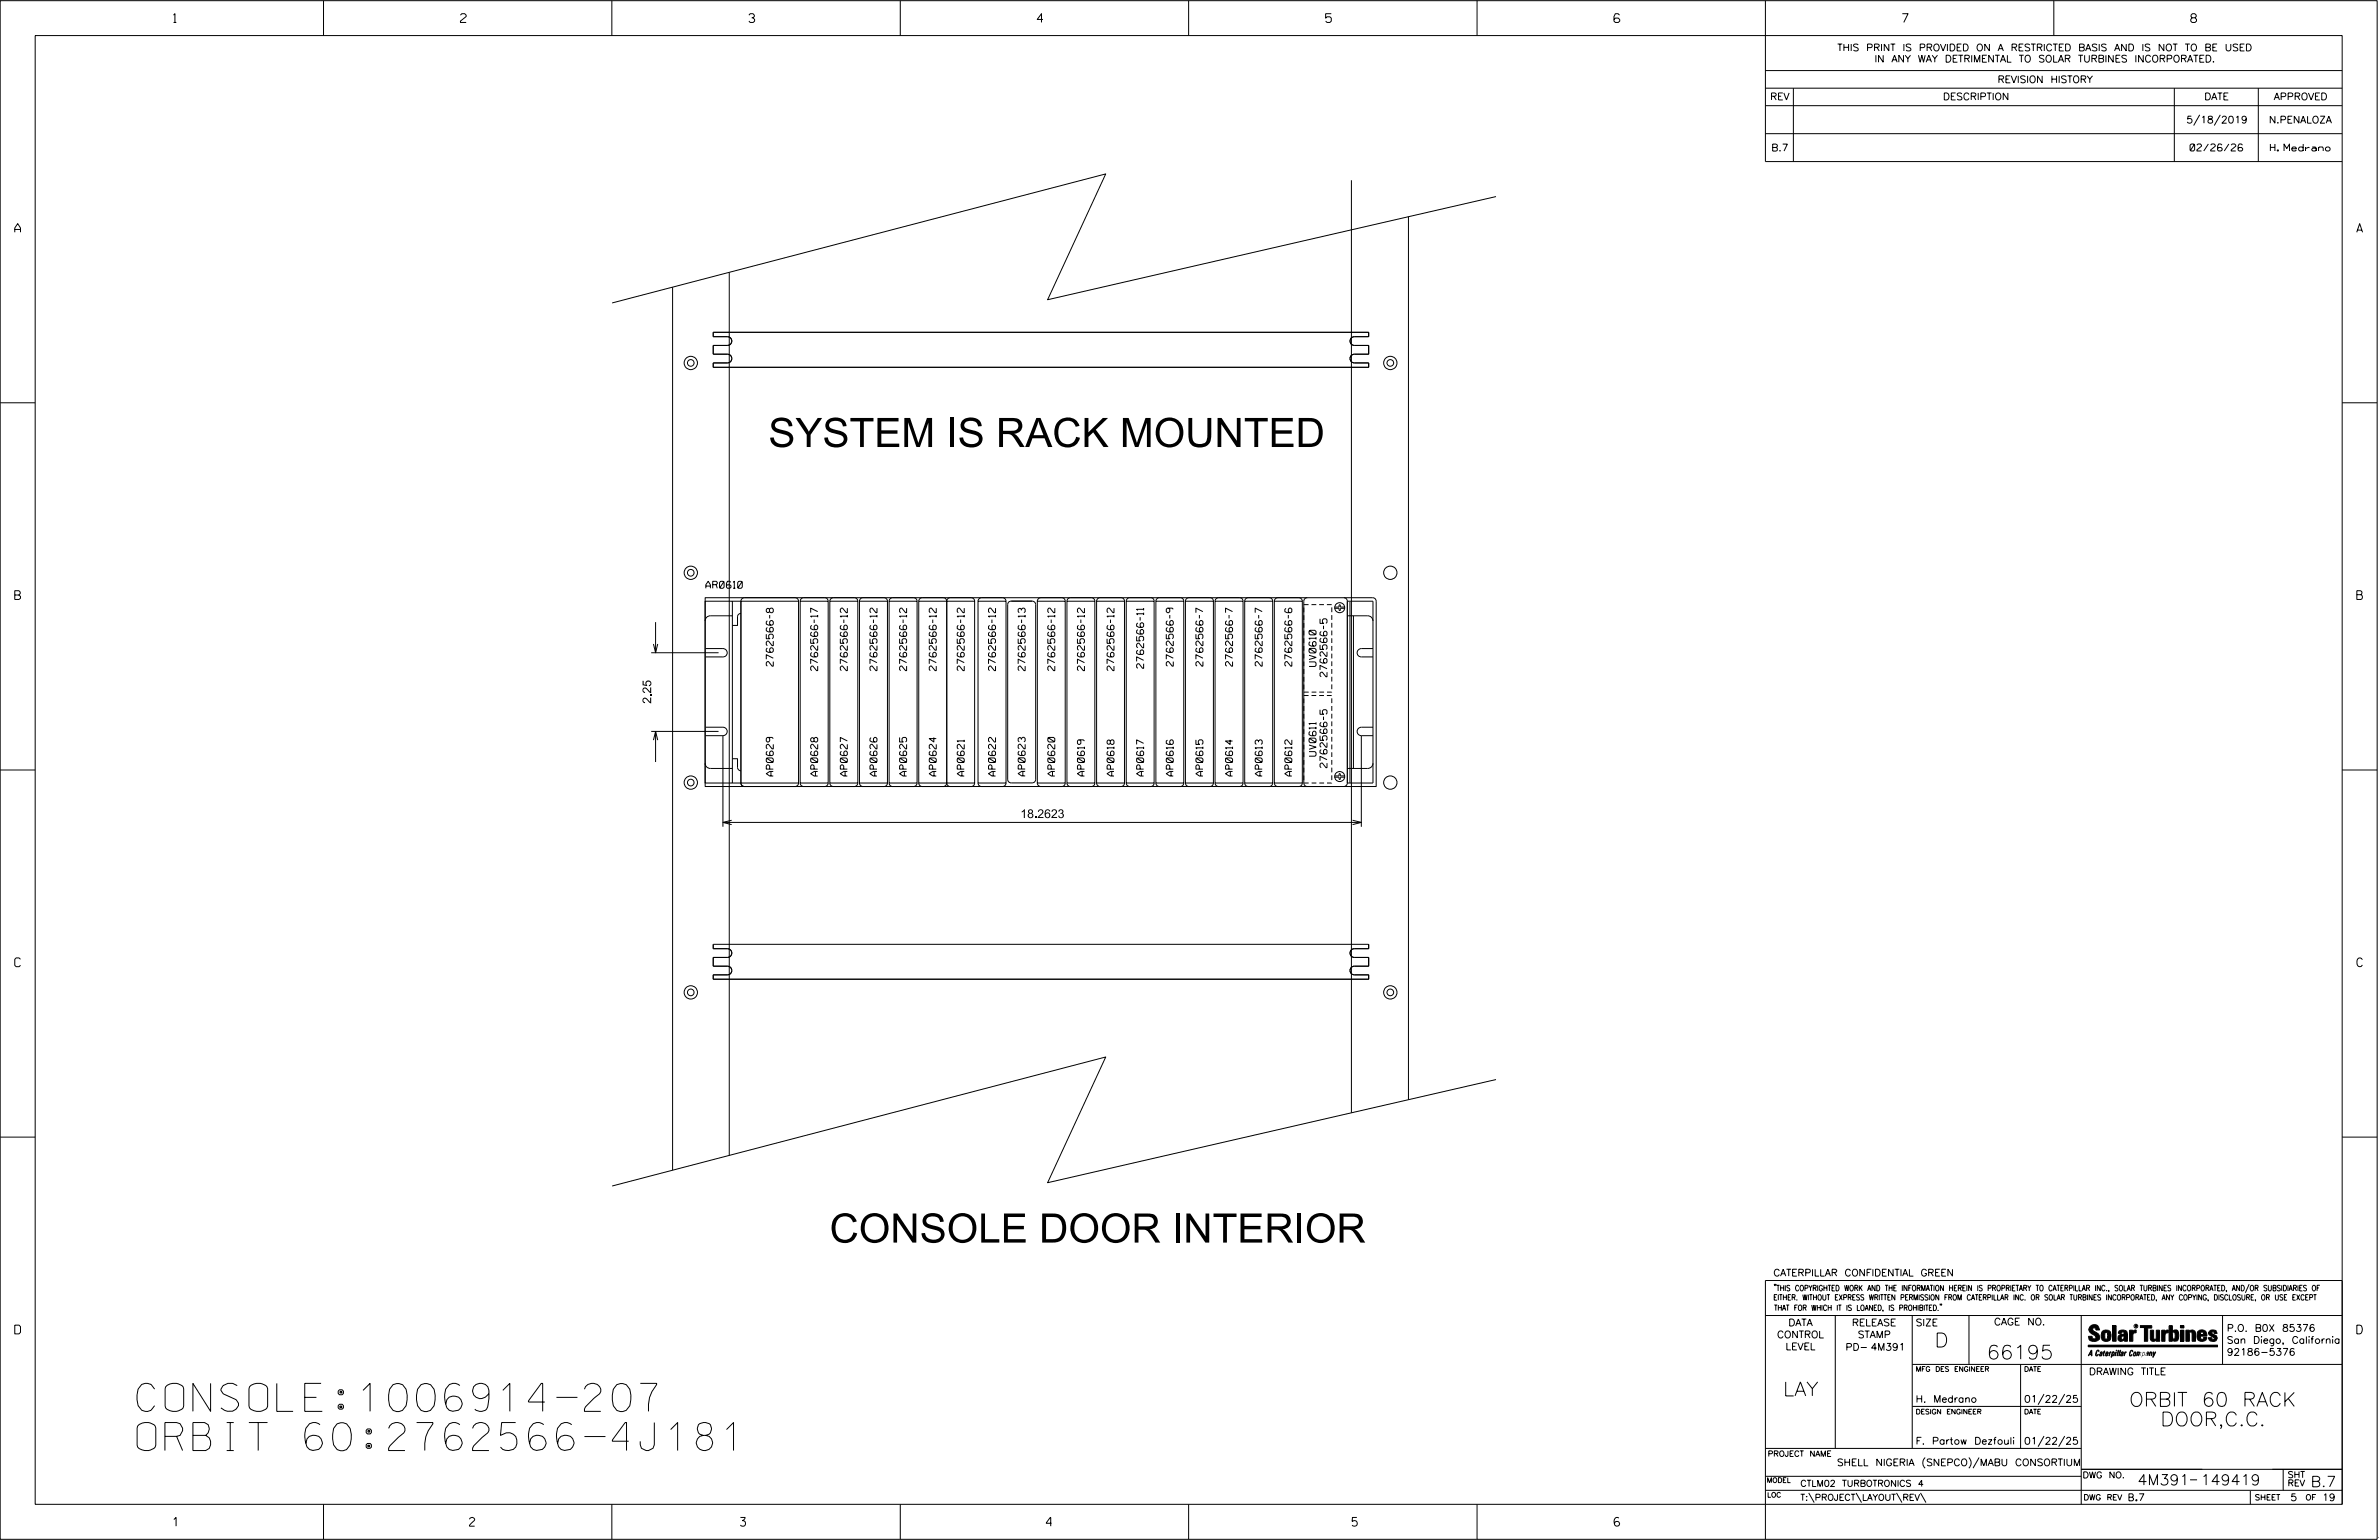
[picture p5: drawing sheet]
<svg xmlns="http://www.w3.org/2000/svg" width="864mm" height="559mm" viewBox="0 0 864 559" stroke-linecap="round" stroke-linejoin="round" font-family="sans-serif">
<defs><g id="words">
<g font-size="10.5">
<text x="278.9" y="162.2">SYSTEM IS RACK MOUNTED</text>
<text x="301.1" y="450.9">CONSOLE DOOR INTERIOR</text>
</g>
<g font-size="10.2">
<text x="49.7" y="512.1">CONSOLE:1006914-207</text>
<text x="49.7" y="526.3">ORBIT 60:2762566-4J181</text>
</g>
<g font-size="5.1">
<text x="702.3" y="488.8">D</text>
<text x="721.2" y="493.2">66195</text>
<text x="647.3" y="506.5">LAY</text>
<text x="772.9" y="510.3">ORBIT 60 RACK</text>
<text x="784.3" y="517.4">DOOR,C.C.</text>
</g>
<g font-size="3.8">
<text x="775.9" y="538.9">4M391</text>
<text x="798.8" y="538.9">149419</text>
<text x="838.8" y="539.5">B.7</text>
</g>
<g font-size="3.2">
<text x="63" y="8.2">1</text>
<text x="167.2" y="8.2">2</text>
<text x="271.8" y="8.2">3</text>
<text x="376.5" y="8.2">4</text>
<text x="481.2" y="8.2">5</text>
<text x="690.6" y="8.2">7</text>
<text x="795.3" y="8.2">8</text>
<text x="5.4" y="84.3">A</text>
<text x="855.5" y="84.3">A</text>
<text x="5.4" y="217.5">B</text>
<text x="855.6" y="217.5">B</text>
<text x="236.4" y="255.4" transform="rotate(-90 236.4 255.4)">2.25</text>
<text x="370.4" y="296.8">18.2623</text>
<text x="5.4" y="350.8">C</text>
<text x="855.6" y="350.8">C</text>
<text x="5.4" y="484">D</text>
<text x="855.6" y="484">D</text>
<text x="62.8" y="553.8">1</text>
<text x="170.4" y="553.8">2</text>
<text x="268.8" y="553.8">3</text>
<text x="379.8" y="553.8">4</text>
<text x="490.8" y="553.8">5</text>
<text x="585.9" y="553.8">6</text>
</g>
<g font-size="2.5">
<text x="666.9" y="18.5">THIS PRINT IS PROVIDED ON A RESTRICTED BASIS AND IS NOT TO BE USED</text>
<text x="680.5" y="22.6">IN ANY WAY DETRIMENTAL TO SOLAR TURBINES INCORPORATED.</text>
<text x="725.1" y="30">REVISION HISTORY</text>
<text x="642.6" y="36.3">REV</text>
<text x="705.3" y="36.3">DESCRIPTION</text>
<text x="800.2" y="36.3">DATE</text>
<text x="825.4" y="36.3">APPROVED</text>
<text x="793.7" y="44.7">5/18/2019</text>
<text x="823.6" y="44.7">N.PENALOZA</text>
<text x="643" y="54.8">B.7</text>
<text x="795" y="54.8">02/26/26</text>
<text x="824.2" y="54.8">H. Medrano</text>
<text x="256.2" y="213.5">AR0610</text>
<text x="280.7" y="241.7" transform="rotate(-90 280.7 241.7)">2762566-8</text>
<text x="296.8" y="243.4" transform="rotate(-90 296.8 243.4)">2762566-17</text>
<text x="307.6" y="243.4" transform="rotate(-90 307.6 243.4)">2762566-12</text>
<text x="318.3" y="243.4" transform="rotate(-90 318.3 243.4)">2762566-12</text>
<text x="329.1" y="243.4" transform="rotate(-90 329.1 243.4)">2762566-12</text>
<text x="339.9" y="243.4" transform="rotate(-90 339.9 243.4)">2762566-12</text>
<text x="350" y="243.4" transform="rotate(-90 350 243.4)">2762566-12</text>
<text x="361.4" y="243.4" transform="rotate(-90 361.4 243.4)">2762566-12</text>
<text x="372.1" y="243.4" transform="rotate(-90 372.1 243.4)">2762566-13</text>
<text x="382.9" y="243.4" transform="rotate(-90 382.9 243.4)">2762566-12</text>
<text x="393.6" y="243.4" transform="rotate(-90 393.6 243.4)">2762566-12</text>
<text x="404.4" y="243.4" transform="rotate(-90 404.4 243.4)">2762566-12</text>
<text x="415.2" y="242.5" transform="rotate(-90 415.2 242.5)">2762566-11</text>
<text x="425.9" y="241.7" transform="rotate(-90 425.9 241.7)">2762566-9</text>
<text x="436.7" y="241.7" transform="rotate(-90 436.7 241.7)">2762566-7</text>
<text x="447.4" y="241.7" transform="rotate(-90 447.4 241.7)">2762566-7</text>
<text x="458.2" y="241.7" transform="rotate(-90 458.2 241.7)">2762566-7</text>
<text x="469" y="241.7" transform="rotate(-90 469 241.7)">2762566-6</text>
<text x="477.7" y="241.8" transform="rotate(-90 477.7 241.8)">UV0610</text>
<text x="481.7" y="245.6" transform="rotate(-90 481.7 245.6)">2762566-5</text>
<text x="477.7" y="274.4" transform="rotate(-90 477.7 274.4)">UV0611</text>
<text x="280.7" y="281.6" transform="rotate(-90 280.7 281.6)">AP0629</text>
<text x="296.8" y="281.6" transform="rotate(-90 296.8 281.6)">AP0628</text>
<text x="307.6" y="281.6" transform="rotate(-90 307.6 281.6)">AP0627</text>
<text x="318.3" y="281.6" transform="rotate(-90 318.3 281.6)">AP0626</text>
<text x="329.1" y="281.6" transform="rotate(-90 329.1 281.6)">AP0625</text>
<text x="339.9" y="281.6" transform="rotate(-90 339.9 281.6)">AP0624</text>
<text x="350" y="281.6" transform="rotate(-90 350 281.6)">AP0621</text>
<text x="361.4" y="281.6" transform="rotate(-90 361.4 281.6)">AP0622</text>
<text x="372.1" y="281.5" transform="rotate(-90 372.1 281.5)">AP0623</text>
<text x="382.9" y="281.6" transform="rotate(-90 382.9 281.6)">AP0620</text>
<text x="393.6" y="281.6" transform="rotate(-90 393.6 281.6)">AP0619</text>
<text x="404.4" y="281.6" transform="rotate(-90 404.4 281.6)">AP0618</text>
<text x="415.2" y="281.6" transform="rotate(-90 415.2 281.6)">AP0617</text>
<text x="425.9" y="281.6" transform="rotate(-90 425.9 281.6)">AP0616</text>
<text x="436.7" y="281.6" transform="rotate(-90 436.7 281.6)">AP0615</text>
<text x="447.4" y="281.6" transform="rotate(-90 447.4 281.6)">AP0614</text>
<text x="458.2" y="281.6" transform="rotate(-90 458.2 281.6)">AP0613</text>
<text x="469" y="281.6" transform="rotate(-90 469 281.6)">AP0612</text>
<text x="481.7" y="278.6" transform="rotate(-90 481.7 278.6)">2762566-5</text>
<text x="643.8" y="463">CATERPILLAR CONFIDENTIAL GREEN</text>
<text x="645.1" y="485.5">CONTROL</text>
<text x="649.2" y="481.1">DATA</text>
<text x="672.3" y="481.1">RELEASE</text>
<text x="674.4" y="485.5">STAMP</text>
<text x="695.4" y="481.1">SIZE</text>
<text x="723.8" y="480.8">CAGE NO.</text>
<text x="808.4" y="483.1">P.O. B0X 85376</text>
<text x="648.2" y="489.8">LEVEL</text>
<text x="669.9" y="490">PD- 4M391</text>
<text x="808.4" y="487.5">San Diego, California</text>
<text x="808.4" y="491.8">92186-5376</text>
<text x="758.3" y="498.9">DRAWING TITLE</text>
<text x="695.4" y="508.9">H. Medrano</text>
<text x="734.8" y="508.9">01/22/25</text>
<text x="695.4" y="524.1">F. Partow Dezfouli</text>
<text x="734.8" y="524.1">01/22/25</text>
<text x="666.8" y="531.9">SHELL NIGERIA (SNEPCO)/MABU CONSORTIUM</text>
<text x="772.8" y="544.6">B.7</text>
<text x="831.4" y="544.6">5</text>
<text x="843" y="544.6">19</text>
</g>
<g font-size="2.3">
<text x="653.5" y="539.4">CTLM02 TURBOTRONICS 4</text>
<text x="756" y="536.3">DWG NO.</text>
<text x="830.4" y="539.3">REV</text>
<text x="830.4" y="536.2">SHT</text>
<text x="653.5" y="544.5">T:\PROJECT\LAYOUT\REV\</text>
</g>
<g font-size="2">
<text x="643.8" y="468.4">&quot;THIS COPYRIGHTED WORK AND THE INFORMATION HEREIN IS PROPRIETARY TO CATERPILLAR INC., SOLAR TURBINES INCORPORATED, AND/OR SUBSIDIARIES OF</text>
<text x="643.8" y="471.8">EITHER. WITHOUT EXPRESS WRITTEN PERMISSION FROM CATERPILLAR INC. OR SOLAR TURBINES INCORPORATED, ANY COPYING, DISCLOSURE, OR USE EXCEPT</text>
<text x="644" y="475.6">THAT FOR WHICH IT IS LOANED, IS PROHIBITED.&quot;</text>
<text x="641.7" y="528.5">PROJECT NAME</text>
<text x="756.3" y="544.3">DWG REV</text>
<text x="818.5" y="544.3">SHEET</text>
<text x="836.9" y="544.3">OF</text>
</g>
<g font-size="1.8">
<text x="695.4" y="497.6">MFG DES ENGINEER</text>
<text x="734.8" y="497.6">DATE</text>
<text x="695.4" y="513.1">DESIGN ENGINEER</text>
<text x="734.8" y="513.1">DATE</text>
<text x="641.3" y="538">MODEL</text>
<text x="641.5" y="543.3">LOC</text>
</g>
<text font-size=".9" x="775.1" y="481.7">R</text>
</g></defs>
<g fill="none" stroke="#000" stroke-width=".36">
<path d="M.1 .2h862.8v558.4h-862.8zM12.8 12.9h837.4v533h-837.4zM117.4 .2v12.7M222.1 .2v12.7M326.8 .2v12.7M431.5 .2v12.7M536.2 .2v12.7M587.9 5.5l-.5-.5h-1l-.5 1v1.7l.5 .4h1l.6-.4v-.6l-.6-.5h-1l-.5 .5M640.9 .2v58.4h209.3M745.6 .2v12.7M640.9 25.6h209.3M640.9 32h209.3"/>
<path d="M640.9 38.3h209.3M651 32v26.6M789.3 32v26.6M819.8 32v26.6M640.9 48.5h209.3M798.5 41.7l-2.2 3.8M806 41.7l-2.2 3.8M490.6 65.4v338.4M511.3 78.6v320.4M543.1 71.3l-162.8 37.5 21.1-45.7-179.2 46.8M264.7 98.8v320.4M244.2 104.2v320.4"/>
<path d="M265.6 123.8a1.57 1.57 0 0 0-1.5-1.6h-5.2v-1.6h237.9v1.6h-5.1a1.57 1.57 0 0 0-1.6 1.6M265.6 123.7v.1M490.1 123.8a1.57 1.57 0 0 0 1.6 1.5h5.1v3.2h-5.1a1.59 1.59 0 0 0-1.6 1.6 1.59 1.59 0 0 0 1.6 1.6h5.1v1.6h-237.9v-1.6h5.2a1.59 1.59 0 0 0 1.5-1.6 1.59 1.59 0 0 0-1.5-1.6h-5.2v-3.2h5.2a1.57 1.57 0 0 0 1.5-1.5M490.1 123.7v.1M.1 146.2h12.7M850.2 146.2h12.7M256 218.2h9.9v65.9h-9.9zM256 216.9h242.6l.7 .5 .3 .8v67.2h-243.6zM265.9 218.2h3.1M269 218.2l.5-1.1 .7-.2h18.4l1 .5 .3 .8M269 218.2h20.9v65.9h-20.9zM269 218.2v65.9"/>
<path d="M290.5 218.2a1.26 1.26 0 0 1 1.2-1.3h7.7a1.26 1.26 0 0 1 1.2 1.3M290.5 218.2h10.1v65.9h-10.1zM301.2 218.2l.3-.8 1-.5h7.6a1.26 1.26 0 0 1 1.3 1.3M301.2 218.2h10.2v65.9h-10.2zM312 218.2a1.26 1.26 0 0 1 1.3-1.3h7.6l1 .5 .3 .8M312 218.2h10.2v65.9h-10.2zM322.8 218.2l.2-.8 1-.5h7.6a1.26 1.26 0 0 1 1.3 1.3M322.8 218.2h10.1v65.9h-10.1zM333.5 218.2l.3-.8 1-.5h7.6a1.26 1.26 0 0 1 1.3 1.3M333.5 218.2h10.2v65.9h-10.2zM343.7 218.2h10.1v65.9h-10.1zM353.8 218.2l-.2-.8-1-.5h-7.7l-1 .5-.2 .8"/>
<path d="M355 218.2h10.2v65.9h-10.2zM355 218.2l.3-.8 1-.5h7.6l1.1 .5 .2 .8M376.6 218.2h10.1v65.9h-10.1zM376.6 218.2l.2-.8 1-.5h7.6a1.21 1.21 0 0 1 1.3 1.3M387.3 218.2h10.1v65.9h-10.1zM387.3 218.2l.3-.8 .9-.5h7.7l1 .5 .2 .8M398.1 218.2h10.1v65.9h-10.1zM398.1 218.2l.2-.8 1-.5h7.7a1.21 1.21 0 0 1 1.2 1.3M408.8 218.2h10.2v65.9h-10.2zM408.8 218.2l.3-.8 1-.5h7.6a1.21 1.21 0 0 1 1.3 1.3M419.6 218.2h10.1v65.9h-10.1zM419.6 218.2l.2-.8 1-.5h7.6a1.21 1.21 0 0 1 1.3 1.3"/>
<path d="M430.3 218.2h10.2v65.9h-10.2zM430.3 218.2l.3-.8 1-.5h7.6a1.21 1.21 0 0 1 1.3 1.3M441.1 218.2h10.1v65.9h-10.1zM441.1 218.2l.2-.8 1-.5h7.7a1.21 1.21 0 0 1 1.2 1.3M451.8 218.2h10.2v65.9h-10.2zM462 218.2a1.21 1.21 0 0 0-1.3-1.3h-7.6l-1 .5-.3 .8M462.6 218.2h10.2v65.9h-10.2zM472.8 218.2l-.3-.8-1-.5h-7.6l-1.1 .5-.2 .8M474.6 216.9l-.9 .3-.4 1v65.9l.2 .8 1.1 .5M487.8 216.9a1.26 1.26 0 0 1 1.3 1.3M489.1 218.2v65.9M489.1 218.2h9.3v65.9h-9.3"/>
<path d="M490 218.3v65.8M236.4 236.9h24.4M237.2 233.7l.8 3.2 .8-3.2M238 225.7v11.2M256.2 235.3h6.2a1.52 1.52 0 0 1 1.6 1.6 1.52 1.52 0 0 1-1.6 1.5h-6.2M265.9 223.4h-8a1.93 1.93 0 0 0-2 2M269 222.6a1.26 1.26 0 0 0-1.3 1.2v3.1h-1.8M484.5 220.3h1.6l.1-.8h.4v.8h1.5M484.5 220.7h1.6l.1 .8h.4v-.8h1.5M489.2 223.4h7.3a1.93 1.93 0 0 1 1.9 2M491.3 223.4v55.4M498.4 235.3h-4.2a1.52 1.52 0 0 0-1.5 1.6 1.52 1.52 0 0 0 1.5 1.5h4.2"/>
<path d="M.1 279.4h12.7M236.4 265.4h24.4M237.2 268.6l.8-3.2 .8 3.2M238 265.4v11.1M255.9 276.9a1.93 1.93 0 0 0 2 1.9h8M256.2 263.9h6.2a1.53 1.53 0 0 1 1.6 1.5 1.53 1.53 0 0 1-1.6 1.5h-6.2M262.4 267v33M265.9 275.3h1.8l.1 3.5 .4 .6 .8 .3M494.2 267v33M498.4 263.9h-4.2a1.53 1.53 0 0 0-1.5 1.5 1.53 1.53 0 0 0 1.5 1.5h4.2M498.4 276.9a1.93 1.93 0 0 1-1.9 1.9h-7.3M850.2 279.4h12.7"/>
<path d="M262.4 298.4h231.8M265.6 297.6l-3.2 .8 3.2 .8M265.9 284.1h3.1M269 284.1l.2 .8 1 .5h18.4l.8-.2 .5-1.1M290.5 284.1l.2 .8 1 .5h7.7a1.33 1.33 0 0 0 1.2-1.3M301.2 284.1l.3 .8 1 .5h7.6a1.33 1.33 0 0 0 1.3-1.3M312 284.1l.2 .8 1.1 .5h7.6l1-.5 .3-.8M322.8 284.1l.2 .8 1 .5h7.6a1.33 1.33 0 0 0 1.3-1.3M333.5 284.1l.3 .8 1 .5h7.6a1.33 1.33 0 0 0 1.3-1.3l.2 .8 1 .5h7.7l1-.5 .2-.8M355 284.1l.3 .8 1 .5h7.6l1.1-.5 .2-.8M376 282.9v-63.5a1.26 1.26 0 0 0-1.3-1.3h-7.9l-.7 .4-.3 .9v63.5M376 282.8l-.3 .7-.7 .5-7.9 .1-1.1-.5-.2-.8"/>
<path d="M376.6 284.1l.2 .8 1 .5h7.6a1.26 1.26 0 0 0 1.3-1.3M387.3 284.1l.3 .8 .9 .5h7.7l1-.5 .2-.8M398.1 284.1l.2 .8 1 .5h7.7a1.26 1.26 0 0 0 1.2-1.3M408.8 284.1l.3 .8 1 .5h7.6a1.26 1.26 0 0 0 1.3-1.3M419.6 284.1l.2 .8 1 .5h7.6l1-.4 .3-.9M430.3 284.1l.3 .8 1 .5h7.6l.9-.4 .4-.9M441.1 284.1l.2 .8 1 .5h7.7l.9-.4 .3-.9M462 284.1l-.4 .9-.6 .4h-7.9l-1-.5-.3-.8M472.8 284.1l-.3 .8-1 .5h-7.6l-1.1-.5-.2-.8M473.1 285.4h13.2M484.5 282h1.6l.1 .8h.4v-.8h1.5M484.5 281.6h1.6v-.8h.3l.2 .8h1.5"/>
<path d="M489.1 284.1a1.33 1.33 0 0 1-1.3 1.3M491 297.6l3.2 .8-3.2 .8M258.9 342.7h237.9v1.5h-5.1a1.59 1.59 0 0 0-1.6 1.6 1.59 1.59 0 0 0 1.6 1.6h5.1v3.2h-5.1a1.57 1.57 0 0 0-1.6 1.6 1.57 1.57 0 0 0 1.6 1.5h5.1v1.6h-237.9v-1.6h5.2a1.57 1.57 0 0 0 1.5-1.5 1.57 1.57 0 0 0-1.5-1.6h-5.2v-3.2h5.2a1.59 1.59 0 0 0 1.5-1.6 1.59 1.59 0 0 0-1.5-1.6h-5.2zM543.1 391.7l-162.8 37.5 21.1-45.7-179.2 46.9M.1 412.6h12.7M850.2 412.6h12.7M640.9 477.3h209.3M644.2 466.1l-.1 .4M644.7 466.1l-.2 .4M666.2 477.3v48.3M694.2 477.3v48.3M704.4 473.3l-.1 .4"/>
<path d="M704.8 473.3l-.1 .4M714.8 477.3v17.8M755.5 477.3v68.6M806.8 477.3v17.8M816.5 466l-1.4 3.1M850.2 464.6h-209.3v94M850.2 464.8v81.1M694.2 495.1h156M733.5 495.1v30.5M758.6 481.4a2.02 2.02 0 0 1 3.1-.1l.5 1.3h-1.3l-.2-.6-.4-.2-.6 .1-.1 .4 .4 .7a2.46 2.46 0 0 1 2.2 2.9 2.83 2.83 0 0 1-3.8 .3l-.3-1.3h1.3l.2 .7 .6 .3 .5-.2 .2-.5-.4-.6-1.9-1.2-.4-.9zM759.2 491.3h-.7l.7-1.2v1.9h.2l-.1-2.1-1.3 2.1 .5-.5h.7M761.3 490l.3-.2 .4 .3-.1 .3-.3-.4-.4 .3-.3 1.6h.4l.4-.5-.3 .6-.4 .1-.3-.4z"/>
<path d="M762.6 490.6l.5-.1-.1 1.4h-.9a.74 .74 0 0 1 .9-.8l-.3 .7-.5 .1 .2-.5 .6-.2v-.5l-.7 .2zM763 483.2a2.17 2.17 0 0 1 3.1 0l.3 1.4-.3 1.5a2.17 2.17 0 0 1-3.1 0l-.3-1.5zM763.6 490.5l.4-.4 .2 .6h-.3l-.3 .9 .2 .4-.3-.1zM764.1 483.7l.5-.4 .4 .3v2.2l-.4 .2-.5-.2zM764.6 491.1l.6 .2v-.7l-.4-.1-.4 .6-.1 .8h.6M764.6 491.1l-.1 .8h.4M764.6 482.6v.8M764.8 490.7l.4 .1v.3h-.6zM765 491.5l-.1 .4zM766 490.5l-.5 1.5zM766 490.8l.4-.3-.4 .4M766.9 481h1.3v5.7h-1.3z"/>
<path d="M767 490.8l.5 .1-.3 .8-.4 .2zM767.3 490.5h-.5l-.5 2M767.3 490.5a.8 .8 0 0 1 .2 1 .8 .8 0 0 1-.9 .4l-.1 .6M767.3 490.5l-.1 .2M768.1 490.5l-.4 1.5zM768.2 489.9h.3l-.1 .2h-.2zM769 489.9l-.5 2.1zM769.7 489.9l-.6 2.1zM770.1 491.4l.5-.3-.5 .8zM770.4 491.9h.1M770.6 491.1l.1-.4-.7 .2 .1-.3 .6-.1 .2 .3-.5 1.1M770.6 491.1a.74 .74 0 0 0-.8 .8h.6"/>
<path d="M771 484.8h-.7l-.3 .6 .4 .7 .5-.3 .1-2.4h-.8l-.1 .4h-1.2a1.71 1.71 0 0 1 1.8-1.3 1.71 1.71 0 0 1 1.6 1.4v2.8h-1.1l-.1-.6M771 484.2l-1.5 .1a1.41 1.41 0 0 0 0 2.4l.5 .1 1.1-.7M771.2 486.1h-.1M771.4 490.5l.1 .3 .4-.3-.9 1.5zM771.5 490.8h.1M773 482.7h1.2v.5l.5-.5 .7-.1v1h-.6l-.5 .4-.1 2.7h-1.2zM773.3 490.3l.6-.4 .4 .2-.1 .4-.3-.4a1.28 1.28 0 0 0-.5 1.8l.6-.4-.1 .4-.8 .1zM774.7 490.8l.5-.3a.88 .88 0 0 1 .2 .9 .88 .88 0 0 1-.7 .7l-.2-.2zM774.8 490.9h.5l-.3 1h-.3l-.2-.2zM775.2 490.5l-.1 .2M776.8 481h4.3v.9h-1.5v4.8h-1.3M776.8 490.6l-.8 .2v-.3l-.4 1.5 .8-1.3v1.3l.3-1.2"/>
<path d="M779.3 491.1h.4M779.6 490.5h.3l-.3 1.4M779.6 490.7h.2l-.1 .4M779.7 491.1l-.1 .4M779.7 491.1l-.4 .2M780.1 492l.4-1.5 .1 .3 .3-.3 .3 .2-.3 1.3v-1.3l-.7 1.3M780.6 482.7h1.2v2.7l.1 .4 .4 .3 .4-.7v-2.7h1.2l.1 4h-1.3v-.5l-1.1 .6-.7-.3-.3-.7zM781.6 492.5l1-2-.8 1.3-.2-1.3-.2 2M784.7 482.7h1.2v.5l.5-.5 .7-.1v1h-.5l-.6 .4-.1 2.7h-1.2zM787.4 481h1.2v2a1.4 1.4 0 0 1 2.2 .2l.1 1.4-.4 1.9-1.5 .1-.4-.5v-1l.5 .9 .5-.3v-2.1l-.5-.4-.5 .7v2.8h-1.2zM791.5 482.7h1.3v4h-1.3zM791.5 481h1.3v.9h-1.3z"/>
<path d="M793.5 482.7h1.3v.4l.7-.5 1.1 .2 .4 .6v3.3h-1.2l-.3-3.4-.7 .2v3.2h-1.3zM794.8 483.1h.1M797.7 483.2a1.92 1.92 0 0 1 2.4-.5 1.92 1.92 0 0 1 1 2.1h-2.3v.8l.6 .5 .5-.3v-.5h1.2a1.83 1.83 0 0 1-2.1 1.4 1.83 1.83 0 0 1-1.5-2.1zM798.8 484.2v.6M799.1 483.4h.6l.2 .8h-1.1zM804.6 482.9a1.84 1.84 0 0 0-2.9 .8 3.3 3.3 0 0 0 2.2 1.9l-.5 .5-.4-.3-.1-.4h-1.2l.1 .6a1.92 1.92 0 0 0 2.9 .4M804.9 483.8h-1.2l-.2-.6-.5 .1-.1 .3 .1 .3 1.8 .9M805.1 488.1h-47.1v.6h47.1M694.2 510.3h61.3M742 505.8l-2.2 3.9M749.5 505.8l-2.2 3.9M640.9 525.6h114.6"/>
<path d="M640.9 535.7h114.6M698.9 528.9a2.59 2.59 0 0 0 0 3.8M714.7 528.9a2.59 2.59 0 0 1 0 3.8M718.4 528.9l-2.2 3.8M742 521.1l-2.2 3.8M749.5 521.1l-2.2 3.8M755.5 533.2h94.7M795 537h2.6M828.8 533.2v7.6M117.4 545.9v12.7M222.1 545.9v12.7M326.8 545.9v12.7"/>
<path d="M431.5 545.9v12.7M536.2 545.9v12.7M640.9 540.8h209.3M656.6 541.7l2 3.5M673.8 541.7l1.9 3.5M688.4 541.7l2 3.5M697.2 541.7l1.9 3.5M816.9 541v4.9M863.5 558h.1"/>
<circle cx="250.8" cy="131.7" r="1.2"/>
<circle cx="250.8" cy="131.7" r="2.42"/>
<circle cx="504.7" cy="131.7" r="2.42"/>
<circle cx="504.7" cy="131.7" r="1.21"/>
<circle cx="250.7" cy="207.8" r="1.21"/>
<circle cx="250.8" cy="207.8" r="2.42"/>
<circle cx="504.7" cy="207.8" r="2.42"/>
<circle cx="486.3" cy="220.5" r="1.82"/>
<circle cx="250.7" cy="284" r="1.21"/>
<circle cx="250.8" cy="284" r="2.42"/>
<circle cx="486.3" cy="281.8" r="1.82"/>
<circle cx="504.7" cy="284" r="2.42"/>
<circle cx="250.7" cy="360.1" r="1.21"/>
<circle cx="250.8" cy="360.1" r="2.42"/>
<circle cx="504.7" cy="360.1" r="2.42"/>
<circle cx="504.7" cy="360.1" r="1.21"/>
<circle cx="775.4" cy="481.2" r=".69"/>
</g>
<path d="M473.3 219.4h10.1v31.7h-10.1v-31.7M473.3 252.4h10.1v31.7h-10.1v-31.7" fill="none" stroke="#000" stroke-width=".36" stroke-dasharray="1.7 1.1" stroke-linecap="butt"/>
<g fill="#000">
<path d="M768.1 490.5l-.4 1.5zM768.2 489.9h.3l-.1 .2h-.2zM769 489.9l-.5 2.1zM769.7 489.9l-.6 2.1zM791.5 481h1.3v.9h-1.3zM791.5 482.7h1.3v4h-1.3zM758 488.1h47.1v.6h-47.1z"/>
<path d="M759.2 489.9l-1.2 2.1 .5-.5h.7v.5h.2zM759.2 490.1v1.2h-.7z" fill-rule="evenodd"/>
<path d="M758.6 481.4a2.02 2.02 0 0 1 3.1-.1l.5 1.3h-1.3l-.2-.6-.4-.2-.6 .1-.1 .4 .4 .7a2.46 2.46 0 0 1 2.2 2.9 2.83 2.83 0 0 1-3.8 .3l-.3-1.3h1.3l.2 .7 .6 .3 .5-.2 .2-.5-.4-.6-1.9-1.2-.4-.9z" fill-rule="evenodd"/>
<path d="M761.3 490l.3-.2 .4 .3-.1 .3-.3-.4-.4 .3-.3 1.6h.4l.4-.5-.3 .6-.4 .1-.3-.4z" fill-rule="evenodd"/>
<path d="M762.6 490.6l.5-.1-.1 1.4h-.9a.74 .74 0 0 1 .9-.8l-.6 .3-.2 .5 .5-.1 .3-.6v-.5l-.7 .2z" fill-rule="evenodd"/>
<path d="M763.6 490.5l.4-.4 .2 .6h-.3l-.3 .9 .2 .4-.3-.1z" fill-rule="evenodd"/>
<path d="M764.8 490.5l.5 .3-.1 .5h-.6l.6-.2v-.3l-.4-.1-.3 1.2h.4l.3-.4-.6 .6-.3-.2v-.4z" fill-rule="evenodd"/>
<path d="M763 483.2a2.17 2.17 0 0 1 3.1 0l.3 1.4-.3 1.5a2.17 2.17 0 0 1-3.1 0l-.3-1.5zM764.1 483.7v2.1l.5 .2 .4-.2v-2.2l-.4-.3z" fill-rule="evenodd"/>
<path d="M766 490.5v.3l.4-.1-.4 .2-.5 1.1z" fill-rule="evenodd"/>
<path d="M766.8 490.5l-.5 2 .3-.6a.71 .71 0 0 0 .9-.5 .71 .71 0 0 0-.4-.9zM767 490.8l.5 .1-.3 .8-.4 .2z" fill-rule="evenodd"/>
<path d="M766.9 481h1.3v5.7h-1.3z" fill-rule="evenodd"/>
<path d="M770.1 490.6l.6-.1 .2 .3-.4 1.2-.5 .1-.2-.5 .3-.5h.5l-.7 .5v.3l.4-.1 .4-.9-.5-.2-.2 .2z" fill-rule="evenodd"/>
<path d="M769.4 482.8l-.5 1h1.2l.1-.4h.8v.8l-1.5 .1a1.41 1.41 0 0 0 0 2.4l.5 .1 1.1-.7 .1 .6h1.1v-2.8a1.79 1.79 0 0 0-2.4-1.2zM770.3 484.8h.7l-.1 1-.5 .3-.4-.7z" fill-rule="evenodd"/>
<path d="M771.4 490.5l.1 .3 .4-.3-.9 1.5z" fill-rule="evenodd"/>
<path d="M773 482.7h1.2v.5l.5-.5 .7-.1v1h-.6l-.5 .4-.1 2.7h-1.2z" fill-rule="evenodd"/>
<path d="M773.3 490.3l.6-.4 .4 .2-.1 .4-.3-.4a1.28 1.28 0 0 0-.5 1.8l.6-.4-.3 .5h-.6z" fill-rule="evenodd"/>
<path d="M774.7 490.8l-.2 1.1h.7a.96 .96 0 0 0 0-1.4zM774.8 490.9h.5l-.1 .6-.5 .4-.2-.2z" fill-rule="evenodd"/>
<path d="M776 490.5v.3l.4-.3 .2 .3 .7-.2-.3 1.4v-1.3l-.6 1.3v-1.3l-.8 1.3z" fill-rule="evenodd"/>
<path d="M776.8 481h4.3v.9h-1.5v4.8h-1.3v-4.8h-1.5z" fill-rule="evenodd"/>
<path d="M777.9 490.5l-.5 2 .3-.6a.71 .71 0 0 0 .9-.5 .71 .71 0 0 0-.4-.9zM778.1 490.8l.3-.1 .1 .4-.5 .8-.2-.5z" fill-rule="evenodd"/>
<path d="M779.3 490.6l.6-.1-.3 1.5-.7-.1a.67 .67 0 0 1 .8-.8l-.6 .3-.1 .5 .4-.1 .4-.9-.4-.2-.3 .2z" fill-rule="evenodd"/>
<path d="M780.5 490.5l.1 .3 .3-.3 .3 .2-.3 1.3v-1.3l-.8 1.3z" fill-rule="evenodd"/>
<path d="M780.6 482.7h1.2v2.7l.1 .4 .4 .3 .4-.7v-2.7h1.2l.1 4h-1.3v-.5l-1.1 .6-.7-.3-.3-.7z" fill-rule="evenodd"/>
<path d="M781.6 490.5l.2 1.3 .8-1.3-1.2 2z" fill-rule="evenodd"/>
<path d="M784.7 482.7h1.2v.5l.5-.5 .7-.1v1h-.5l-.6 .4-.1 2.7h-1.2z" fill-rule="evenodd"/>
<path d="M787.4 481h1.2v2a1.4 1.4 0 0 1 2.2 .2l.1 1.4-.4 1.9-1.5 .1-.4-.5v-1l.5 .9 .5-.3v-2.1l-.5-.4-.5 .7v2.8h-1.2z" fill-rule="evenodd"/>
<path d="M793.5 482.7h1.3v.4a1.29 1.29 0 0 1 2.2 .3v3.3h-1.2l-.3-3.4-.7 .2v3.2h-1.3z" fill-rule="evenodd"/>
<path d="M797.7 483.2a1.92 1.92 0 0 1 2.4-.5 1.92 1.92 0 0 1 1 2.1h-2.3v.8l.6 .5 .5-.3v-.5h1.2a1.83 1.83 0 0 1-2.1 1.4 1.83 1.83 0 0 1-1.5-2.1zM799.1 483.4l-.3 .8h1.1l-.2-.8z" fill-rule="evenodd"/>
<path d="M801.9 483.2a1.94 1.94 0 0 1 3 .1v.5h-1.2l-.2-.6-.5 .1-.1 .3 .1 .3 1.8 .9a1.2 1.2 0 0 1 .1 1.3 1.2 1.2 0 0 1-1.2 .7l-1.6-.4-.4-1h1.2l.1 .4 .4 .3 .5-.5a3.3 3.3 0 0 1-2.2-1.9z" fill-rule="evenodd"/>
<circle cx="761.4" cy="492" r=".07"/>
<circle cx="762.2" cy="485.1" r=".07"/>
<circle cx="769.3" cy="492" r=".07"/>
<circle cx="773.1" cy="486.7" r=".07"/>
<circle cx="791.5" cy="486.7" r=".07"/>
<circle cx="791.5" cy="481" r=".07"/>
<circle cx="794.8" cy="486.7" r=".07"/>
</g>
<use href="#words"/>
</svg>
